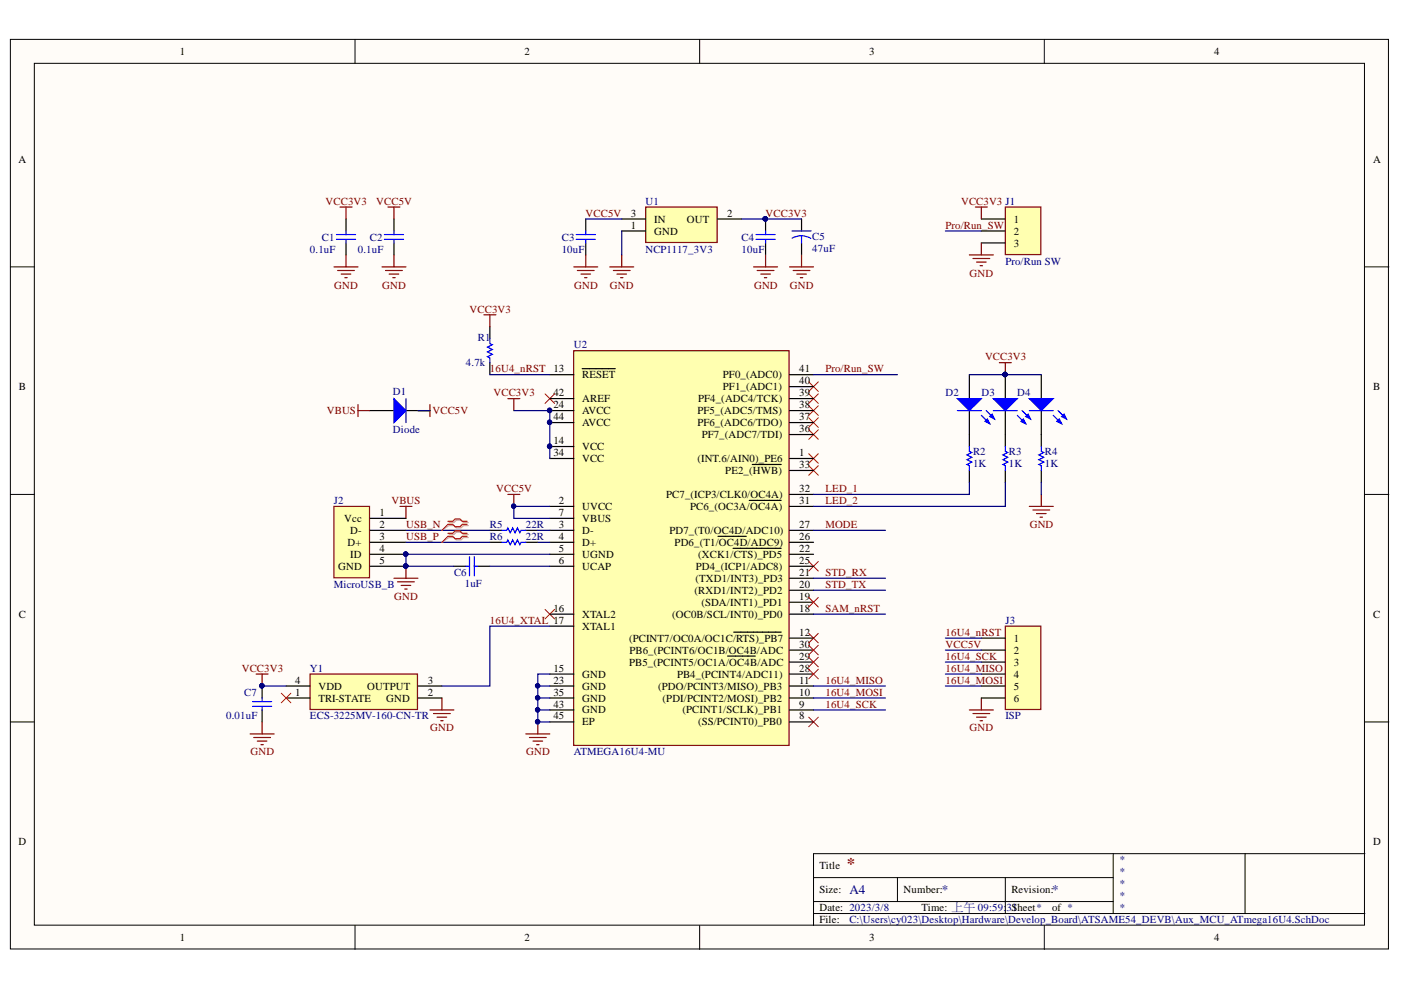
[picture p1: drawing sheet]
<svg xmlns="http://www.w3.org/2000/svg" width="297mm" height="210mm" viewBox="0 0 297 210" stroke-linecap="round" stroke-linejoin="round" font-family="sans-serif">
<defs><g id="words">
<text font-size="3.5" fill="#800000" x="179.6" y="184.3">*</text>
<g font-size="2.8" fill="#000080">
<text x="180.1" y="189.6">A4</text>
<text x="199.7" y="189.6">*</text>
<text x="223.1" y="189.6">*</text>
</g>
<g font-size="2.3">
<text x="38.1" y="11.7">1</text>
<text x="111.2" y="11.7">2</text>
<text x="184.3" y="11.7">3</text>
<text x="257.4" y="11.7">4</text>
<text x="3.9" y="34.5">A</text>
<text x="291.1" y="34.5">A</text>
<text x="133.7" y="46">3</text>
<text x="138.7" y="47.2">IN</text>
<text x="145.7" y="47.2">OUT</text>
<text x="154.2" y="46">2</text>
<text x="214.9" y="47.2">1</text>
<text x="133.7" y="48.5">1</text>
<text x="138.7" y="49.8">GND</text>
<text x="214.9" y="52.3">3</text>
<text x="214.9" y="49.8">2</text>
<text x="4" y="82.7">B</text>
<text x="117.3" y="78.9">13</text>
<text x="123.4" y="80.2">RESET</text>
<text x="153.3" y="80.2">PF0_(ADC0)</text>
<text x="153.3" y="82.7">PF1_(ADC1)</text>
<text x="169.4" y="78.9">41</text>
<text x="169.4" y="81.5">40</text>
<text x="291.1" y="82.7">B</text>
<text x="117.3" y="86.5">24</text>
<text x="117.3" y="89.1">44</text>
<text x="117.3" y="84">42</text>
<text x="123.4" y="87.8">AVCC</text>
<text x="123.4" y="85.3">AREF</text>
<text x="147.9" y="87.8">PF5_(ADC5/TMS)</text>
<text x="148" y="85.3">PF4_(ADC4/TCK)</text>
<text x="169.4" y="84">39</text>
<text x="169.4" y="86.5">38</text>
<text x="169.4" y="89.1">37</text>
<text x="117.3" y="94.1">14</text>
<text x="123.4" y="95.4">VCC</text>
<text x="123.4" y="90.3">AVCC</text>
<text x="147.9" y="90.3">PF6_(ADC6/TDO)</text>
<text x="148.8" y="92.9">PF7_(ADC7/TDI)</text>
<text x="169.4" y="91.6">36</text>
<text x="117.3" y="96.7">34</text>
<text x="123.4" y="98">VCC</text>
<text x="147.9" y="98">(INT.6/AIN0)_PE6</text>
<text x="153.8" y="100.5">PE2_(HWB)</text>
<text x="169.4" y="96.7">1</text>
<text x="169.4" y="99.2">33</text>
<text x="118.5" y="106.9">2</text>
<text x="141.3" y="105.6">PC7_(ICP3/CLK0/OC4A)</text>
<text x="169.4" y="104.4">32</text>
<text x="169.4" y="106.9">31</text>
<text x="73" y="110.7">Vcc</text>
<text x="74.3" y="113.2">D-</text>
<text x="80.4" y="109.4">1</text>
<text x="80.4" y="112">2</text>
<text x="118.5" y="112">3</text>
<text x="118.5" y="109.4">7</text>
<text x="123.4" y="108.2">UVCC</text>
<text x="123.4" y="113.2">D-</text>
<text x="123.4" y="110.7">VBUS</text>
<text x="141.9" y="113.2">PD7_(T0/OC4D/ADC10)</text>
<text x="146.3" y="108.2">PC6_(OC3A/OC4A)</text>
<text x="169.4" y="112">27</text>
<text x="73.7" y="115.8">D+</text>
<text x="74.3" y="118.3">ID</text>
<text x="80.4" y="114.5">3</text>
<text x="80.4" y="117.1">4</text>
<text x="80.4" y="119.6">5</text>
<text x="118.5" y="114.5">4</text>
<text x="118.5" y="117.1">5</text>
<text x="118.5" y="119.6">6</text>
<text x="123.4" y="115.8">D+</text>
<text x="123.4" y="118.3">UGND</text>
<text x="143" y="115.8">PD6_(T1/OC4D/ADC9)</text>
<text x="148" y="118.3">(XCK1/CTS)_PD5</text>
<text x="169.4" y="117.1">22</text>
<text x="169.4" y="114.5">26</text>
<text x="169.4" y="119.6">25</text>
<text x="71.7" y="120.9">GND</text>
<text x="123.4" y="120.9">UCAP</text>
<text x="147.3" y="125.9">(RXD1/INT2)_PD2</text>
<text x="147.4" y="123.4">(TXD1/INT3)_PD3</text>
<text x="147.5" y="120.9">PD4_(ICP1/ADC8)</text>
<text x="169.4" y="124.7">20</text>
<text x="169.4" y="122.1">21</text>
<text x="4" y="131">C</text>
<text x="117.3" y="129.7">16</text>
<text x="123.4" y="131">XTAL2</text>
<text x="142.5" y="131">(OC0B/SCL/INT0)_PD0</text>
<text x="148.7" y="128.5">(SDA/INT1)_PD1</text>
<text x="169.4" y="129.7">18</text>
<text x="169.4" y="127.2">19</text>
<text x="291.1" y="131">C</text>
<text x="123.4" y="133.5">XTAL1</text>
<text x="133.4" y="136.1">(PCINT7/OC0A/OC1C/RTS)_PB7</text>
<text x="169.4" y="134.8">12</text>
<text x="169.4" y="137.3">30</text>
<text x="214.9" y="136.1">1</text>
<text x="117.3" y="142.4">15</text>
<text x="123.4" y="143.7">GND</text>
<text x="133.4" y="141.1">PB5_(PCINT5/OC1A/OC4B/ADC</text>
<text x="133.5" y="138.6">PB6_(PCINT6/OC1B/OC4B/ADC</text>
<text x="143.5" y="143.7">PB4_(PCINT4/ADC11)</text>
<text x="169.4" y="139.9">29</text>
<text x="169.4" y="142.4">28</text>
<text x="214.9" y="138.6">2</text>
<text x="214.9" y="141.1">3</text>
<text x="214.9" y="143.7">4</text>
<text x="62.6" y="147.5">1</text>
<text x="62.6" y="144.9">4</text>
<text x="67.5" y="148.7">TRI-STATE</text>
<text x="67.5" y="146.2">VDD</text>
<text x="77.8" y="146.2">OUTPUT</text>
<text x="81.9" y="148.7">GND</text>
<text x="90.7" y="147.5">2</text>
<text x="90.7" y="144.9">3</text>
<text x="117.3" y="144.9">23</text>
<text x="117.3" y="147.5">35</text>
<text x="123.4" y="146.2">GND</text>
<text x="123.4" y="148.7">GND</text>
<text x="139.6" y="146.2">(PDO/PCINT3/MISO)_PB3</text>
<text x="140.5" y="148.7">(PDI/PCINT2/MOSI)_PB2</text>
<text x="169.4" y="147.5">10</text>
<text x="169.4" y="144.9">11</text>
<text x="214.9" y="146.2">5</text>
<text x="214.9" y="148.7">6</text>
<text x="117.3" y="152.5">45</text>
<text x="117.3" y="150">43</text>
<text x="123.4" y="153.8">EP</text>
<text x="123.4" y="151.3">GND</text>
<text x="144.7" y="151.3">(PCINT1/SCLK)_PB1</text>
<text x="148" y="153.8">(SS/PCINT0)_PB0</text>
<text x="169.4" y="152.5">8</text>
<text x="169.4" y="150">9</text>
<text x="3.9" y="179.3">D</text>
<text x="291.1" y="179.3">D</text>
<text x="173.7" y="184.3">Title</text>
<text x="173.7" y="189.4">Size:</text>
<text x="191.6" y="189.4">Number:</text>
<text x="214.4" y="189.4">Revision:</text>
<text x="173.7" y="193.2">Date: 2023/3/8</text>
<text x="173.7" y="195.7">File:</text>
<text x="195.4" y="193.2">Time: 上午 09:59:</text>
<text x="223.1" y="193.2">of *</text>
<text x="38.1" y="199.5">1</text>
<text x="111.2" y="199.5">2</text>
<text x="184.3" y="199.5">3</text>
<text x="257.4" y="199.5">4</text>
</g>
<g font-size="2.3" fill="#800000">
<text x="69" y="43.4">VCC3V3</text>
<text x="79.8" y="43.4">VCC5V</text>
<text x="124.2" y="46">VCC5V</text>
<text x="162.3" y="46">VCC3V3</text>
<text x="203.8" y="43.4">VCC3V3 J1</text>
<text x="200.5" y="48.5">Pro/Run_SW</text>
<text x="205.5" y="58.7">GND</text>
<text x="70.9" y="61.2">GND</text>
<text x="81" y="61.2">GND</text>
<text x="121.7" y="61.2">GND</text>
<text x="129.3" y="61.2">GND</text>
<text x="159.9" y="61.2">GND</text>
<text x="167.5" y="61.2">GND</text>
<text x="99.6" y="66.3">VCC3V3</text>
<text x="208.8" y="76.4">VCC3V3</text>
<text x="103.9" y="78.9">16U4_nRST</text>
<text x="175" y="78.9">Pro/Run_SW</text>
<text x="69.3" y="87.8">VBUS</text>
<text x="91.7" y="87.8">VCC5V</text>
<text x="104.6" y="84">VCC3V3</text>
<text x="83" y="106.9">VBUS</text>
<text x="105.2" y="104.4">VCC5V</text>
<text x="175" y="104.4">LED_1</text>
<text x="175" y="106.9">LED_2</text>
<text x="86.1" y="112">USB_N</text>
<text x="175" y="112">MODE</text>
<text x="218.3" y="112">GND</text>
<text x="86.1" y="114.5">USB_P</text>
<text x="175" y="124.7">STD_TX</text>
<text x="175" y="122.1">STD_RX</text>
<text x="83.6" y="127.2">GND</text>
<text x="175" y="129.7">SAM_nRST</text>
<text x="103.9" y="132.3">16U4_XTAL 17</text>
<text x="200.5" y="134.8">16U4_nRST</text>
<text x="200.5" y="137.3">VCC5V</text>
<text x="51.3" y="142.4">VCC3V3</text>
<text x="200.5" y="139.9">16U4_SCK</text>
<text x="200.5" y="142.4">16U4_MISO</text>
<text x="175" y="144.9">16U4_MISO</text>
<text x="175" y="147.5">16U4_MOSI</text>
<text x="200.5" y="144.9">16U4_MOSI</text>
<text x="91.2" y="155.1">GND</text>
<text x="175" y="150">16U4_SCK</text>
<text x="205.5" y="155.1">GND</text>
<text x="53.1" y="160.2">GND</text>
<text x="111.6" y="160.2">GND</text>
</g>
<g font-size="2.3" fill="#000080">
<text x="136.9" y="43.4">U1</text>
<text x="65.7" y="53.6">0.1uF</text>
<text x="68.3" y="51">C1</text>
<text x="75.9" y="53.6">0.1uF</text>
<text x="78.4" y="51">C2</text>
<text x="119.1" y="53.6">10uF</text>
<text x="119.1" y="51">C3</text>
<text x="136.9" y="53.6">NCP1117_3V3</text>
<text x="157.2" y="53.6">10uF</text>
<text x="157.2" y="51">C4</text>
<text x="172.2" y="50.8">C5</text>
<text x="172.2" y="53.3">47uF</text>
<text x="213.2" y="56.1">Pro/Run SW</text>
<text x="98.8" y="77.7">4.7k</text>
<text x="101.3" y="72.3">R1</text>
<text x="121.6" y="73.9">U2</text>
<text x="83.3" y="83.8">D1</text>
<text x="200.5" y="84">D2</text>
<text x="208.1" y="84">D3</text>
<text x="215.7" y="84">D4</text>
<text x="83.3" y="91.9">Diode</text>
<text x="206.3" y="99">1K</text>
<text x="206.3" y="96.4">R2</text>
<text x="213.9" y="99">1K</text>
<text x="213.9" y="96.4">R3</text>
<text x="221.5" y="99">1K</text>
<text x="221.5" y="96.4">R4</text>
<text x="70.8" y="106.9">J2</text>
<text x="103.9" y="112">R5</text>
<text x="111.5" y="112">22R</text>
<text x="103.9" y="114.5">R6</text>
<text x="111.5" y="114.5">22R</text>
<text x="70.8" y="124.7">MicroUSB_B</text>
<text x="96.3" y="122.1">C6</text>
<text x="98.5" y="124.4">1uF</text>
<text x="213.2" y="132.3">J3</text>
<text x="65.7" y="142.4">Y1</text>
<text x="51.8" y="147.5">C7</text>
<text x="48" y="152.5">0.01uF</text>
<text x="65.7" y="152.5">ECS-3225MV-160-CN-TR</text>
<text x="213.2" y="152.5">ISP</text>
<text x="121.6" y="160.2">ATMEGA16U4-MU</text>
<text x="237.3" y="183.1">*</text>
<text x="237.3" y="185.6">*</text>
<text x="237.3" y="188.1">*</text>
<text x="237.3" y="190.7">*</text>
<text x="180.1" y="195.7">C:\Users\cy023\Desktop\Hardware\Develop_Board\ATSAME54_DEVB\Aux_MCU_ATmega16U4.SchDoc</text>
<text x="213.4" y="193.2">3Sheet*</text>
<text x="214.6" y="193.2">1</text>
<text x="237.3" y="193.2">*</text>
</g>
</g></defs>
<g fill="#fffcf8" stroke="#000" stroke-width=".21">
<path d="M2.2 8.3h292.2v192.9h-292.2z"/>
<path d="M7.3 13.4h282v182.8h-282z"/>
</g>
<g fill="none" stroke="#000" stroke-width=".21">
<path d="M75.3 8.3v5.1M148.3 8.3v5.1M221.4 8.3v5.1M2.2 56.6h5.1M289.4 56.6h5.1M2.2 104.8h5.1M289.4 104.8h5.1M2.2 153.1h5.1M289.4 153.1h5.1M75.3 196.2v5.1M148.3 196.2v5.1M172.5 186.1h63.5"/>
<path d="M172.5 193.7h116.9M172.5 191.2h63.5M190.3 186.1v5.1M213.1 186.1v7.6M221.4 196.2v5.1M236 181v12.7M264 181h-91.5v15.2M289.4 181h-25.4v12.7"/>
</g>
<path d="M75.9 85.8v2.5M75.9 87.1h2.5M88.6 87.1h2.6M91.2 85.8v2.5" fill="none" stroke="#800000" stroke-width=".25"/>
<path d="M78.4 87.1h5.1M86.1 87.1h5.1" fill="none" stroke="#000" stroke-width=".25"/>
<path d="M83.5 84.5l2.6 2.6-2.6 2.5z" fill="#00f"/>
<path d="M71.3 50.7h4.1M71.3 49.7h4.1M73.4 49v.7M73.4 50.7v.8M81.5 50.7h4.1M81.5 49.7h4.1M83.5 49v.7M83.5 50.7v.8M83.5 84.5l2.6 2.6-2.6 2.5zM86.1 84.5v5.1" fill="none" stroke="#00f" stroke-width=".25"/>
<g fill="none" stroke="#f00" stroke-width=".21">
<path d="M115.6 83.5l2 2M117.6 83.5l-2 2M171.5 96.2l2 2M171.5 98.7l2 2.1M171.5 81l2 2M171.5 83.5l2 2M171.5 86l2 2.1M171.5 88.6l2 2M171.5 91.1l2 2M173.5 96.2l-2 2M173.5 98.7l-2 2.1M173.5 81l-2 2"/>
<path d="M173.5 83.5l-2 2M173.5 86l-2 2.1M173.5 88.6l-2 2M173.5 91.1l-2 2M171.5 119l2 2.1M173.5 119l-2 2.1M115.6 129.2l2 2M117.6 129.2l-2 2M171.5 134.3l2 2M173.5 134.3l-2 2M171.5 152.1l2 2M173.5 152.1l-2 2"/>
</g>
<g fill="none" stroke="#800000" stroke-width=".25">
<path d="M70.8 56.6h5.1M71.6 57.4h3.5M72.1 43.9h2.5M72.3 58.1h2.1M73.1 58.9h.5M73.4 43.9v2.5M73.4 54.1v2.5M81 56.6h5.1M81.7 57.4h3.6M82.3 43.9h2.5M82.5 58.1h2M83.3 58.9h.5"/>
<path d="M83.5 43.9v2.5M83.5 54.1v2.5M111.5 155.6h5.1M112.2 156.4h3.6M113 157.1h2M113.8 157.9h.5M114 153.1v2.5"/>
</g>
<circle cx="114" cy="153" r=".46" fill="#000080" stroke="#000080" stroke-width=".21"/>
<path d="M73.4 46.4v2.6M73.4 51.5v2.6M83.5 46.4v2.6M83.5 51.5v2.6" fill="none" stroke="#000" stroke-width=".25"/>
<path d="M121.6 74.4h45.7v83.6h-45.7z" fill="#ffffb0" stroke="#800000" stroke-width=".25"/>
<g fill="none" stroke="#000" stroke-width=".25">
<path d="M116.6 79.4h5.1M123.4 78.2h7M167.4 79.4h5.1M116.6 97.2h5.1M116.6 94.7h5.1M116.6 87.1h5.1M116.6 89.6h5.1M116.6 84.5h5.1M159.5 98.5h6.1M167.4 97.2h5.1M167.4 99.8h5.1M167.4 87.1h5.1"/>
<path d="M167.4 89.6h5.1M167.4 84.5h5.1M167.4 82h5.1M167.4 92.1h5.1M116.6 107.4h5.1M116.6 112.4h5.1M116.6 115h5.1M116.6 117.5h5.1M116.6 109.9h5.1M152.2 113.7h6M155.4 116.3h10.2M158.9 106.1h6.7"/>
<path d="M167.4 107.4h5.1M167.4 112.4h5.1M167.4 115h5.1M167.4 117.5h5.1M167.4 104.8h5.1M96.2 120.1h2.6M101.3 120.1h2.6M116.6 120.1h5.1M116.6 130.2h5.1M116.6 132.8h5.1M154.3 139.1h5.8M155.6 134h10"/>
<path d="M167.4 120.1h5.1M167.4 135.3h5.1M167.4 130.2h5.1M167.4 127.7h5.1M167.4 125.1h5.1M167.4 122.6h5.1M167.4 137.8h5.1M116.6 153.1h5.1M116.6 150.5h5.1M116.6 148h5.1M116.6 145.5h5.1M116.6 142.9h5.1"/>
<path d="M167.4 153.1h5.1M167.4 150.5h5.1M167.4 148h5.1M167.4 145.5h5.1M167.4 142.9h5.1M167.4 140.4h5.1"/>
</g>
<g fill="#000080" stroke="#000080" stroke-width=".21">
<circle cx="116.5" cy="94.6" r=".46"/>
<circle cx="116.5" cy="87" r=".46"/>
<circle cx="116.5" cy="89.5" r=".46"/>
<circle cx="86" cy="120" r=".46"/>
<circle cx="108.9" cy="107.3" r=".46"/>
</g>
<path d="M107.7 84.5h2.5M108.9 84.5v2.6M84.8 107.4h2.5M86.1 107.4v2.5M107.7 104.8h2.5M108.9 104.8v2.6M83.5 122.6h5.1M84.3 123.4h3.5M85.1 124.1h2M85.8 124.9h.5M86.1 120.1v2.5" fill="none" stroke="#800000" stroke-width=".25"/>
<path d="M99.5 118v4.1M100.6 118v4.1M98.8 120.1h.7M100.6 120.1h.7" fill="none" stroke="#00f" stroke-width=".25"/>
<path d="M65.7 142.9h22.8v7.5h-22.8z" fill="#ffffb0" stroke="#800000" stroke-width=".25"/>
<path d="M60.7 148h5M60.7 145.5h5M88.6 148h5.1M88.6 145.5h5.1" fill="none" stroke="#000" stroke-width=".25"/>
<path d="M70.8 107.4h7.5v15.1h-7.5z" fill="#ffffb0" stroke="#800000" stroke-width=".25"/>
<path d="M205.5 79.4v5.1M205.5 87.1v5M78.4 109.9h7.7M78.4 112.4h7.7M78.4 115h7.7M78.4 117.5h7.7M78.4 120.1h7.7M55.6 145.5v2.5M55.6 150.5v2.6" fill="none" stroke="#000" stroke-width=".25"/>
<g fill="#000080" stroke="#000080" stroke-width=".21">
<circle cx="86" cy="117.5" r=".46"/>
<circle cx="86" cy="120" r=".46"/>
<circle cx="55.5" cy="145.4" r=".46"/>
</g>
<path d="M53 155.6h5.1M53.8 156.4h3.6M54.3 142.9h2.5M54.6 157.1h2M55.3 157.9h.5M55.6 142.9v2.6M55.6 153.1v2.5M91.2 150.5h5M91.9 151.3h3.6M92.7 152.1h2M93.4 152.8h.5M93.7 148v2.5" fill="none" stroke="#800000" stroke-width=".25"/>
<path d="M53.5 148.8h4.1M53.5 149.8h4.1M55.6 148v.8M55.6 149.8v.7" fill="none" stroke="#00f" stroke-width=".25"/>
<path d="M59.6 147l2.1 2M61.7 147l-2.1 2" fill="none" stroke="#f00" stroke-width=".21"/>
<path d="M203 84.5h5.1l-2.6 2.6z" fill="#00f"/>
<path d="M203 84.5h5.1l-2.6 2.6zM208.1 88.1l1.7 1.7M209.1 87.1l1.8 1.7" fill="none" stroke="#00f" stroke-width=".25"/>
<path d="M208.8 89.3l.5-.5 .5 1z" fill="#00f"/>
<path d="M208.8 89.3l.5-.5 .5 1z" fill="none" stroke="#00f" stroke-width=".25"/>
<path d="M209.8 88.3l.6-.5 .5 1z" fill="#00f"/>
<path d="M203 87.1h5.1M205.5 94.7v1l.5 .2-1 .6 1 .5-1 .5 1 .5-1 .5 .5 .2v1.1M209.8 88.3l.6-.5 .5 1z" fill="none" stroke="#00f" stroke-width=".25"/>
<path d="M213.1 79.4v5.1M205.5 92.1v2.6M205.5 99.8v2.5M213.1 87.1v5" fill="none" stroke="#000" stroke-width=".25"/>
<path d="M211.9 76.9h2.5M213.1 76.9v2.5" fill="none" stroke="#800000" stroke-width=".25"/>
<circle cx="213.1" cy="79.4" r=".47" fill="#000080" stroke="#000080" stroke-width=".21"/>
<path d="M210.6 84.5h5.1l-2.6 2.6z" fill="#00f"/>
<path d="M210.6 84.5h5.1l-2.6 2.6zM215.7 88.1l1.8 1.7M216.7 87.1l1.8 1.7" fill="none" stroke="#00f" stroke-width=".25"/>
<path d="M216.5 89.3l.5-.5 .5 1z" fill="#00f"/>
<path d="M216.5 89.3l.5-.5 .5 1z" fill="none" stroke="#00f" stroke-width=".25"/>
<path d="M217.5 88.3l.5-.5 .5 1z" fill="#00f"/>
<path d="M210.6 87.1h5.1M213.1 94.7v1l.6 .2-1.1 .6 1.1 .5-1.1 .5 1.1 .5-1.1 .5 .5 .2v1.1M217.5 88.3l.5-.5 .5 1z" fill="none" stroke="#00f" stroke-width=".25"/>
<circle cx="213.1" cy="79.4" r=".47" fill="#000080" stroke="#000080" stroke-width=".21"/>
<path d="M220.8 79.4v5.1M213.1 92.1v2.6M213.1 99.8v2.5M220.8 87.1v5" fill="none" stroke="#000" stroke-width=".25"/>
<path d="M218.2 84.5h5.1l-2.5 2.6z" fill="#00f"/>
<path d="M218.2 84.5h5.1l-2.5 2.6zM223.3 88.1l1.8 1.7M224.3 87.1l1.8 1.7" fill="none" stroke="#00f" stroke-width=".25"/>
<path d="M224.1 89.3l.5-.5 .5 1z" fill="#00f"/>
<path d="M224.1 89.3l.5-.5 .5 1z" fill="none" stroke="#00f" stroke-width=".25"/>
<path d="M225.1 88.3l.5-.5 .5 1z" fill="#00f"/>
<path d="M218.2 87.1h5.1M220.8 94.7v1l.5 .2-1 .6 1 .5-1 .5 1 .5-1 .5 .5 .2v1.1M225.1 88.3l.5-.5 .5 1z" fill="none" stroke="#00f" stroke-width=".25"/>
<path d="M220.8 92.1v2.6M220.8 99.8v2.5" fill="none" stroke="#000" stroke-width=".25"/>
<path d="M218.2 107.4h5.1M219 108.1h3.6M219.8 108.9h2M220.5 109.7h.5M220.8 104.8v2.6M205.5 150.5h5.1M206.3 151.3h3.5M207 152.1h2.1M207.8 152.8h.5M208.1 148v2.5" fill="none" stroke="#800000" stroke-width=".25"/>
<path d="M213.1 132.8h7.6v17.6h-7.6z" fill="#ffffb0" stroke="#800000" stroke-width=".25"/>
<path d="M124.2 46.4v2.6M124.2 51.5v2.6M162.3 46.4v2.6M162.3 51.5v2.6M169.9 46.4v2.6M169.9 51.5v2.6M208.1 135.3h5M208.1 137.8h5M208.1 140.4h5M208.1 142.9h5M208.1 145.5h5M208.1 148h5" fill="none" stroke="#000" stroke-width=".25"/>
<path d="M171.5 136.8l2 2.1M171.5 139.4l2 2M171.5 126.7l2 2M173.5 136.8l-2 2.1M173.5 139.4l-2 2M173.5 126.7l-2 2M171.5 141.9l2 2M173.5 141.9l-2 2" fill="none" stroke="#f00" stroke-width=".21"/>
<circle cx="162.3" cy="46.4" r=".47" fill="#000080" stroke="#000080" stroke-width=".21"/>
<path d="M122.2 49.7h4M122.2 50.7h4M124.2 49v.7M124.2 50.7v.8M160.3 49.7h4.1M160.3 50.7h4.1M162.3 49v.7M162.3 50.7v.8M167.9 49h4.1M169.9 50l1.3 .2 .7 .3M169.9 50l-.8 .1-1.1 .4M169.9 50v1.5" fill="none" stroke="#00f" stroke-width=".25"/>
<g fill="none" stroke="#800000" stroke-width=".25">
<path d="M121.7 56.6h5M122.4 57.4h3.6M123.2 58.1h2M123.9 58.9h.5M124.2 54.1v2.5M129.3 56.6h5.1M130 57.4h3.6M130.8 58.1h2M131.6 58.9h.5M131.8 54.1v2.5M159.8 56.6h5.1M160.5 57.4h3.6"/>
<path d="M161.3 58.1h2M162.1 58.9h.5M162.3 54.1v2.5M167.4 56.6h5.1M168.2 57.4h3.5M168.9 58.1h2.1M169.7 58.9h.5M169.9 54.1v2.5"/>
</g>
<path d="M136.9 43.9h15.1v7.5h-15.1z" fill="#ffffb0" stroke="#800000" stroke-width=".25"/>
<path d="M131.8 46.4h5.1M131.8 49h5.1M152.2 46.4h5M103.9 69.3v2.5M103.9 76.9v2.5" fill="none" stroke="#000" stroke-width=".25"/>
<path d="M103.9 71.8v1l.5 .3-1 .5 1 .5-1 .5 1 .5-1 .5 .5 .3v1" fill="none" stroke="#00f" stroke-width=".25"/>
<path d="M102.6 66.7h2.5M103.9 66.7v2.6" fill="none" stroke="#800000" stroke-width=".25"/>
<path d="M213.1 43.9h7.6v10.1h-7.6z" fill="#ffffb0" stroke="#800000" stroke-width=".25"/>
<path d="M208.1 51.5h5M208.1 49h5M208.1 46.4h5M103.9 112.4h2.5M103.9 115h2.5M111.5 112.4h2.5M111.5 115h2.5" fill="none" stroke="#000" stroke-width=".25"/>
<path d="M205.5 54.1h5.1M206.3 54.8h3.5M206.8 43.9h2.5M207 55.6h2.1M207.8 56.3h.5M208.1 43.9v2.5M208.1 51.5v2.6" fill="none" stroke="#800000" stroke-width=".25"/>
<path d="M106.4 112.4h1l.3-.5 .5 1.1 .5-1.1 .5 1.1 .5-1.1 .5 1.1 .3-.6h1M106.4 115h1l.3-.5 .5 1 .5-1 .5 1 .5-1 .5 1 .3-.5h1" fill="none" stroke="#00f" stroke-width=".25"/>
<g fill="none" stroke="#000080" stroke-width=".25">
<path d="M124.2 46.4h7.6M131.8 49v5.1M157.2 46.4h12.7M200.4 49h7.7M103.9 79.4h12.7M172.5 79.4h17.8M205.5 79.4h15.3M88.6 87.1h2.6M108.9 87.1h7.7v10.1M86.1 112.4h17.8M86.1 115h17.8M114 112.4h2.6"/>
<path d="M114 115h2.6M116.6 117.5h-30.5v2.6h10.1M116.6 107.4h-7.7v2.5h7.7M172.5 112.4h15.2M205.5 102.3v2.5h-33M213.1 102.3v5.1h-40.6M220.8 102.3v2.5M103.9 120.1h12.7M116.6 132.8h-12.7v12.7h-10.2M172.5 130.2h15.2M172.5 125.1h15.2M172.5 122.6h15.2"/>
<path d="M200.4 135.3h7.7M200.4 137.8h7.7M55.6 145.5h5.1M114 145.5h2.6M114 148h2.6M114 150.5h2.6M116.6 142.9h-2.6v10.2h2.6M172.5 145.5h15.2M172.5 148h15.2M172.5 150.5h15.2M200.4 145.5h7.7M200.4 140.4h7.7"/>
<path d="M200.4 142.9h7.7"/>
</g>
<g fill="#000080" stroke="#000080" stroke-width=".21">
<circle cx="114" cy="145.4" r=".46"/>
<circle cx="114" cy="153" r=".46"/>
<circle cx="114" cy="150.5" r=".46"/>
<circle cx="114" cy="147.9" r=".46"/>
<circle cx="116.5" cy="94.6" r=".46"/>
<circle cx="116.5" cy="89.5" r=".46"/>
<circle cx="116.5" cy="87" r=".46"/>
<circle cx="86" cy="120" r=".46"/>
<circle cx="86" cy="117.5" r=".46"/>
<circle cx="108.9" cy="107.3" r=".46"/>
<circle cx="55.5" cy="145.4" r=".46"/>
<circle cx="213.1" cy="79.4" r=".47"/>
<circle cx="162.3" cy="46.4" r=".47"/>
</g>
<path d="M95.2 113.3h1l.5-.5h1.1l.5 .5h1M95.2 114h1l.5 .5h1.1l.5-.5h1M95.2 110.8h1l.5-.5h1.1l.5 .5h1M95.2 111.4h1l.5 .5h1.1l.5-.5h1" fill="none" stroke="#d0a19e" stroke-width=".25"/>
<path d="M95.2 114l-1.5 1M95.2 111.4l-1.5 1" fill="none" stroke="#d0a19e" stroke-width=".21"/>
<path d="M95 113.1h1l.5-.5h1l.5 .5h1M95 113.7h1l.5 .5h1l.5-.5h1M95 110.5h1l.5-.5h1l.5 .5h1M95 111.2h1l.5 .5h1l.5-.5h1" fill="none" stroke="#f00" stroke-width=".25"/>
<path d="M95 113.7l-1.3 1.3M95 111.2l-1.3 1.2" fill="none" stroke="#f00" stroke-width=".21"/>
<use href="#words"/>
</svg>
